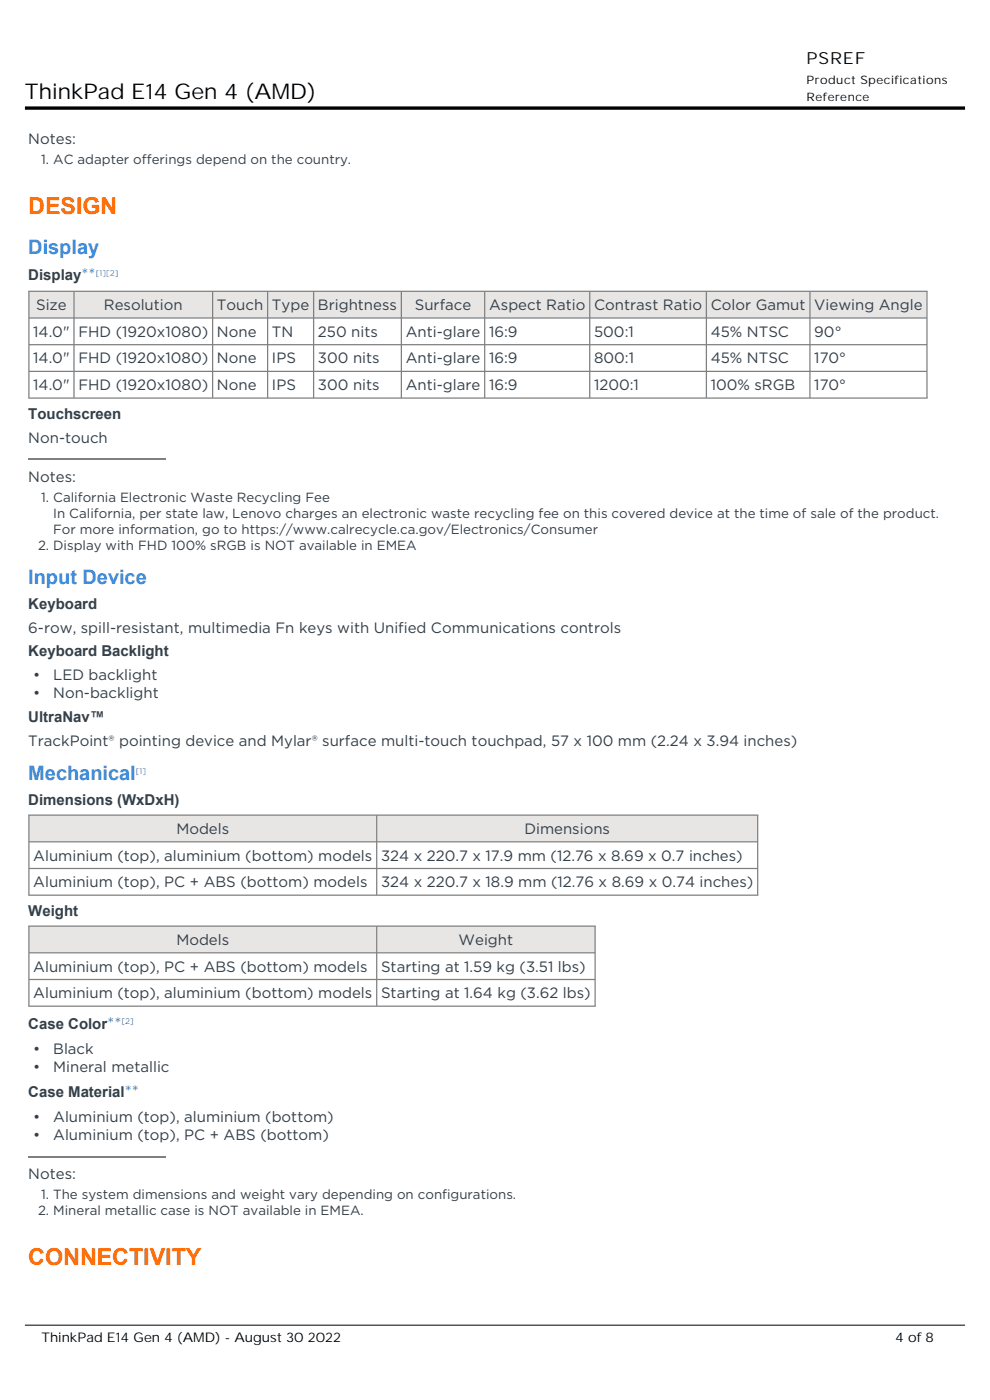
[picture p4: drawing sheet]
<svg xmlns="http://www.w3.org/2000/svg" width="210mm" height="297mm" viewBox="0 0 210 297" stroke-linecap="round" stroke-linejoin="round" font-family="sans-serif">
<defs><g id="words">
<g font-size="4.9" fill="#ff6a00">
<text x="6" y="45.4">DESIGN</text>
<text x="6" y="268.3">CONNECTIVITY</text>
</g>
<text font-size="4.6" x="5.3" y="21.1">ThinkPad E14 Gen 4 (AMD)</text>
<g font-size="4.2" fill="#3e8ddd">
<text x="6" y="53.8">Display</text>
<text x="6" y="123.9">Input Device</text>
<text x="6" y="165.5">Mechanical</text>
</g>
<text font-size="3.5" x="171.1" y="13.6">PSREF</text>
<g font-size="3.2" fill="#333f48">
<text x="6" y="30.6">Notes:</text>
<text x="6" y="59.5">Display**</text>
<text x="7.7" y="65.8">Size</text>
<text x="22" y="65.8">Resolution</text>
<text x="46" y="65.8">Touch</text>
<text x="57.7" y="65.8">Type</text>
<text x="67.5" y="65.8">Brightness</text>
<text x="88" y="65.8">Surface</text>
<text x="103.7" y="65.8">Aspect Ratio</text>
<text x="126" y="65.8">Contrast Ratio</text>
<text x="150.8" y="65.8">Color Gamut</text>
<text x="172.7" y="65.8">Viewing Angle</text>
<text x="7.1" y="71.4">14.0&quot;</text>
<text x="16.6" y="71.4">FHD (1920x1080)</text>
<text x="46" y="71.4">None</text>
<text x="57.7" y="71.4">TN</text>
<text x="67.4" y="71.4">250 nits</text>
<text x="86.1" y="71.4">Anti-glare</text>
<text x="103.7" y="71.4">16:9</text>
<text x="126" y="71.4">500:1</text>
<text x="150.8" y="71.4">45% NTSC</text>
<text x="172.7" y="71.4">90°</text>
<text x="7.1" y="77.1">14.0&quot;</text>
<text x="16.6" y="77.1">FHD (1920x1080)</text>
<text x="46" y="77.1">None</text>
<text x="57.7" y="77.1">IPS</text>
<text x="67.4" y="77.1">300 nits</text>
<text x="86.1" y="77.1">Anti-glare</text>
<text x="103.7" y="77.1">16:9</text>
<text x="126" y="77.1">800:1</text>
<text x="150.8" y="77.1">45% NTSC</text>
<text x="172.7" y="77.1">170°</text>
<text x="7.1" y="82.8">14.0&quot;</text>
<text x="16.6" y="82.8">FHD (1920x1080)</text>
<text x="46" y="82.8">None</text>
<text x="57.7" y="82.8">IPS</text>
<text x="67.4" y="82.8">300 nits</text>
<text x="86.1" y="82.8">Anti-glare</text>
<text x="103.7" y="82.8">16:9</text>
<text x="126" y="82.8">1200:1</text>
<text x="150.8" y="82.8">100% sRGB</text>
<text x="172.7" y="82.8">170°</text>
<text x="6" y="88.8">Touchscreen</text>
<text x="6" y="93.9">Non-touch</text>
<text x="6" y="102.2">Notes:</text>
<text x="6" y="129.1">Keyboard</text>
<text x="6" y="134.2">6-row, spill-resistant, multimedia Fn keys with Unified Communications controls</text>
<text x="6" y="139.2">Keyboard Backlight</text>
<text x="7" y="144.3">•</text>
<text x="7" y="148.1">•</text>
<text x="11.3" y="144.3">LED backlight</text>
<text x="11.3" y="148.1">Non-backlight</text>
<text x="6" y="153.1">UltraNav™</text>
<text x="6" y="158.2">TrackPoint® pointing device and Mylar® surface multi-touch touchpad, 57 x 100 mm (2.24 x 3.94 inches)</text>
<text x="6" y="170.7">Dimensions (WxDxH)</text>
<text x="37.4" y="176.9">Models</text>
<text x="111.2" y="176.9">Dimensions</text>
<text x="7.1" y="182.6">Aluminium (top), aluminium (bottom) models</text>
<text x="80.8" y="182.6">324 x 220.7 x 17.9 mm (12.76 x 8.69 x 0.7 inches)</text>
<text x="7.1" y="188.2">Aluminium (top), PC + ABS (bottom) models</text>
<text x="80.8" y="188.2">324 x 220.7 x 18.9 mm (12.76 x 8.69 x 0.74 inches)</text>
<text x="6" y="194.3">Weight</text>
<text x="37.4" y="200.4">Models</text>
<text x="97.3" y="200.4">Weight</text>
<text x="7.1" y="206.1">Aluminium (top), PC + ABS (bottom) models</text>
<text x="80.8" y="206.1">Starting at 1.59 kg (3.51 lbs)</text>
<text x="7.1" y="211.8">Aluminium (top), aluminium (bottom) models</text>
<text x="80.8" y="211.8">Starting at 1.64 kg (3.62 lbs)</text>
<text x="6" y="218.3">Case Color**</text>
<text x="7" y="223.5">•</text>
<text x="7" y="227.3">•</text>
<text x="11.3" y="223.5">Black</text>
<text x="11.3" y="227.3">Mineral metallic</text>
<text x="6" y="232.8">Case Material**</text>
<text x="7" y="238">•</text>
<text x="11.3" y="238">Aluminium (top), aluminium (bottom)</text>
<text x="7" y="241.8">•</text>
<text x="11.3" y="241.8">Aluminium (top), PC + ABS (bottom)</text>
<text x="6" y="250.1">Notes:</text>
</g>
<g font-size="2.8" fill="#333f48">
<text x="8.7" y="34.8">1. AC adapter offerings depend on the country.</text>
<text x="8.7" y="106.5">1. California Electronic Waste Recycling Fee</text>
<text x="11.3" y="109.9">In California, per state law, Lenovo charges an electronic waste recycling fee on this covered device at the time of sale of the product.</text>
<text x="11.3" y="113.3">For more information, go to https://www.calrecycle.ca.gov/Electronics/Consumer</text>
<text x="8.1" y="116.7">2. Display with FHD 100% sRGB is NOT available in EMEA</text>
<text x="8.1" y="257.8">2. Mineral metallic case is NOT available in EMEA.</text>
<text x="8.7" y="254.4">1. The system dimensions and weight vary depending on configurations.</text>
</g>
<g font-size="2.8">
<text x="8.8" y="284.7">ThinkPad E14 Gen 4 (AMD) - August 30 2022</text>
<text x="189.9" y="284.7">4 of 8</text>
</g>
<g font-size="2.5">
<text x="171.1" y="17.8">Product Specifications</text>
<text x="171.1" y="21.4">Reference</text>
</g>
<g font-size="1.8" fill="#3e8ddd">
<text x="20.3" y="58.4">[1][2]</text>
<text x="28.8" y="164.1">[1]</text>
<text x="25.8" y="217.3">[2]</text>
</g>
</g></defs>
<g fill="#e8e5e5">
<path d="M6.3 61.9h9.3v5.4h-9.3z"/>
<path d="M15.8 61.9h29.2v5.4h-29.2z"/>
<path d="M45.2 61.9h11.4v5.4h-11.4z"/>
<path d="M56.9 61.9h9.5v5.4h-9.5z"/>
<path d="M66.7 61.9h18.3v5.4h-18.3z"/>
<path d="M85.3 61.9h17.4v5.4h-17.4z"/>
<path d="M102.9 61.9h22.1v5.4h-22.1z"/>
<path d="M125.2 61.9h24.5v5.4h-24.5z"/>
<path d="M150 61.9h21.7v5.4h-21.7z"/>
<path d="M171.9 61.9h24.6v5.4h-24.6z"/>
</g>
<g fill="none" stroke="#808080" stroke-width=".26">
<path d="M6 61.8h190.8M6.1 67.5h190.5M6.1 73.1h190.5M6.1 78.8h190.5M6.1 61.8v22.6M15.7 61.8v22.6M45.1 61.8v22.6M56.8 61.8v22.6M66.5 61.8v22.6M85.1 61.8v22.6M102.8 61.8v22.6M125.1 61.8v22.6"/>
<path d="M149.8 61.8v22.6M171.8 61.8v22.6M196.6 61.8v22.6M6 84.4h190.8M6 97.5h29.2"/>
</g>
<g fill="#e8e5e5">
<path d="M6.3 173.1h73.5v5.4h-73.5z"/>
<path d="M80 173.1h80.6v5.4h-80.6z"/>
</g>
<path d="M6 172.9h154.9M6.1 178.6h154.6M6.1 172.9v17M79.9 172.9v17M160.7 172.9v17M6 189.9h154.9M6.1 184.2h154.6" fill="none" stroke="#808080" stroke-width=".26"/>
<g fill="#e8e5e5">
<path d="M6.3 196.6h73.5v5.4h-73.5z"/>
<path d="M80 196.6h46.1v5.4h-46.1z"/>
</g>
<path d="M6 196.5h120.4M6.1 196.5v17M79.9 196.5v17M126.2 196.5v17M6 213.5h120.4M6.1 202.1h120.1M6.1 207.8h120.1M6 245.4h29.2" fill="none" stroke="#808080" stroke-width=".26"/>
<path d="M5.3 22.9h199.4" fill="none" stroke="#000" stroke-width=".71" stroke-linecap="butt"/>
<path d="M5.3 281.1h199.4" fill="none" stroke="#000" stroke-width=".21"/>
<use href="#words"/>
</svg>
